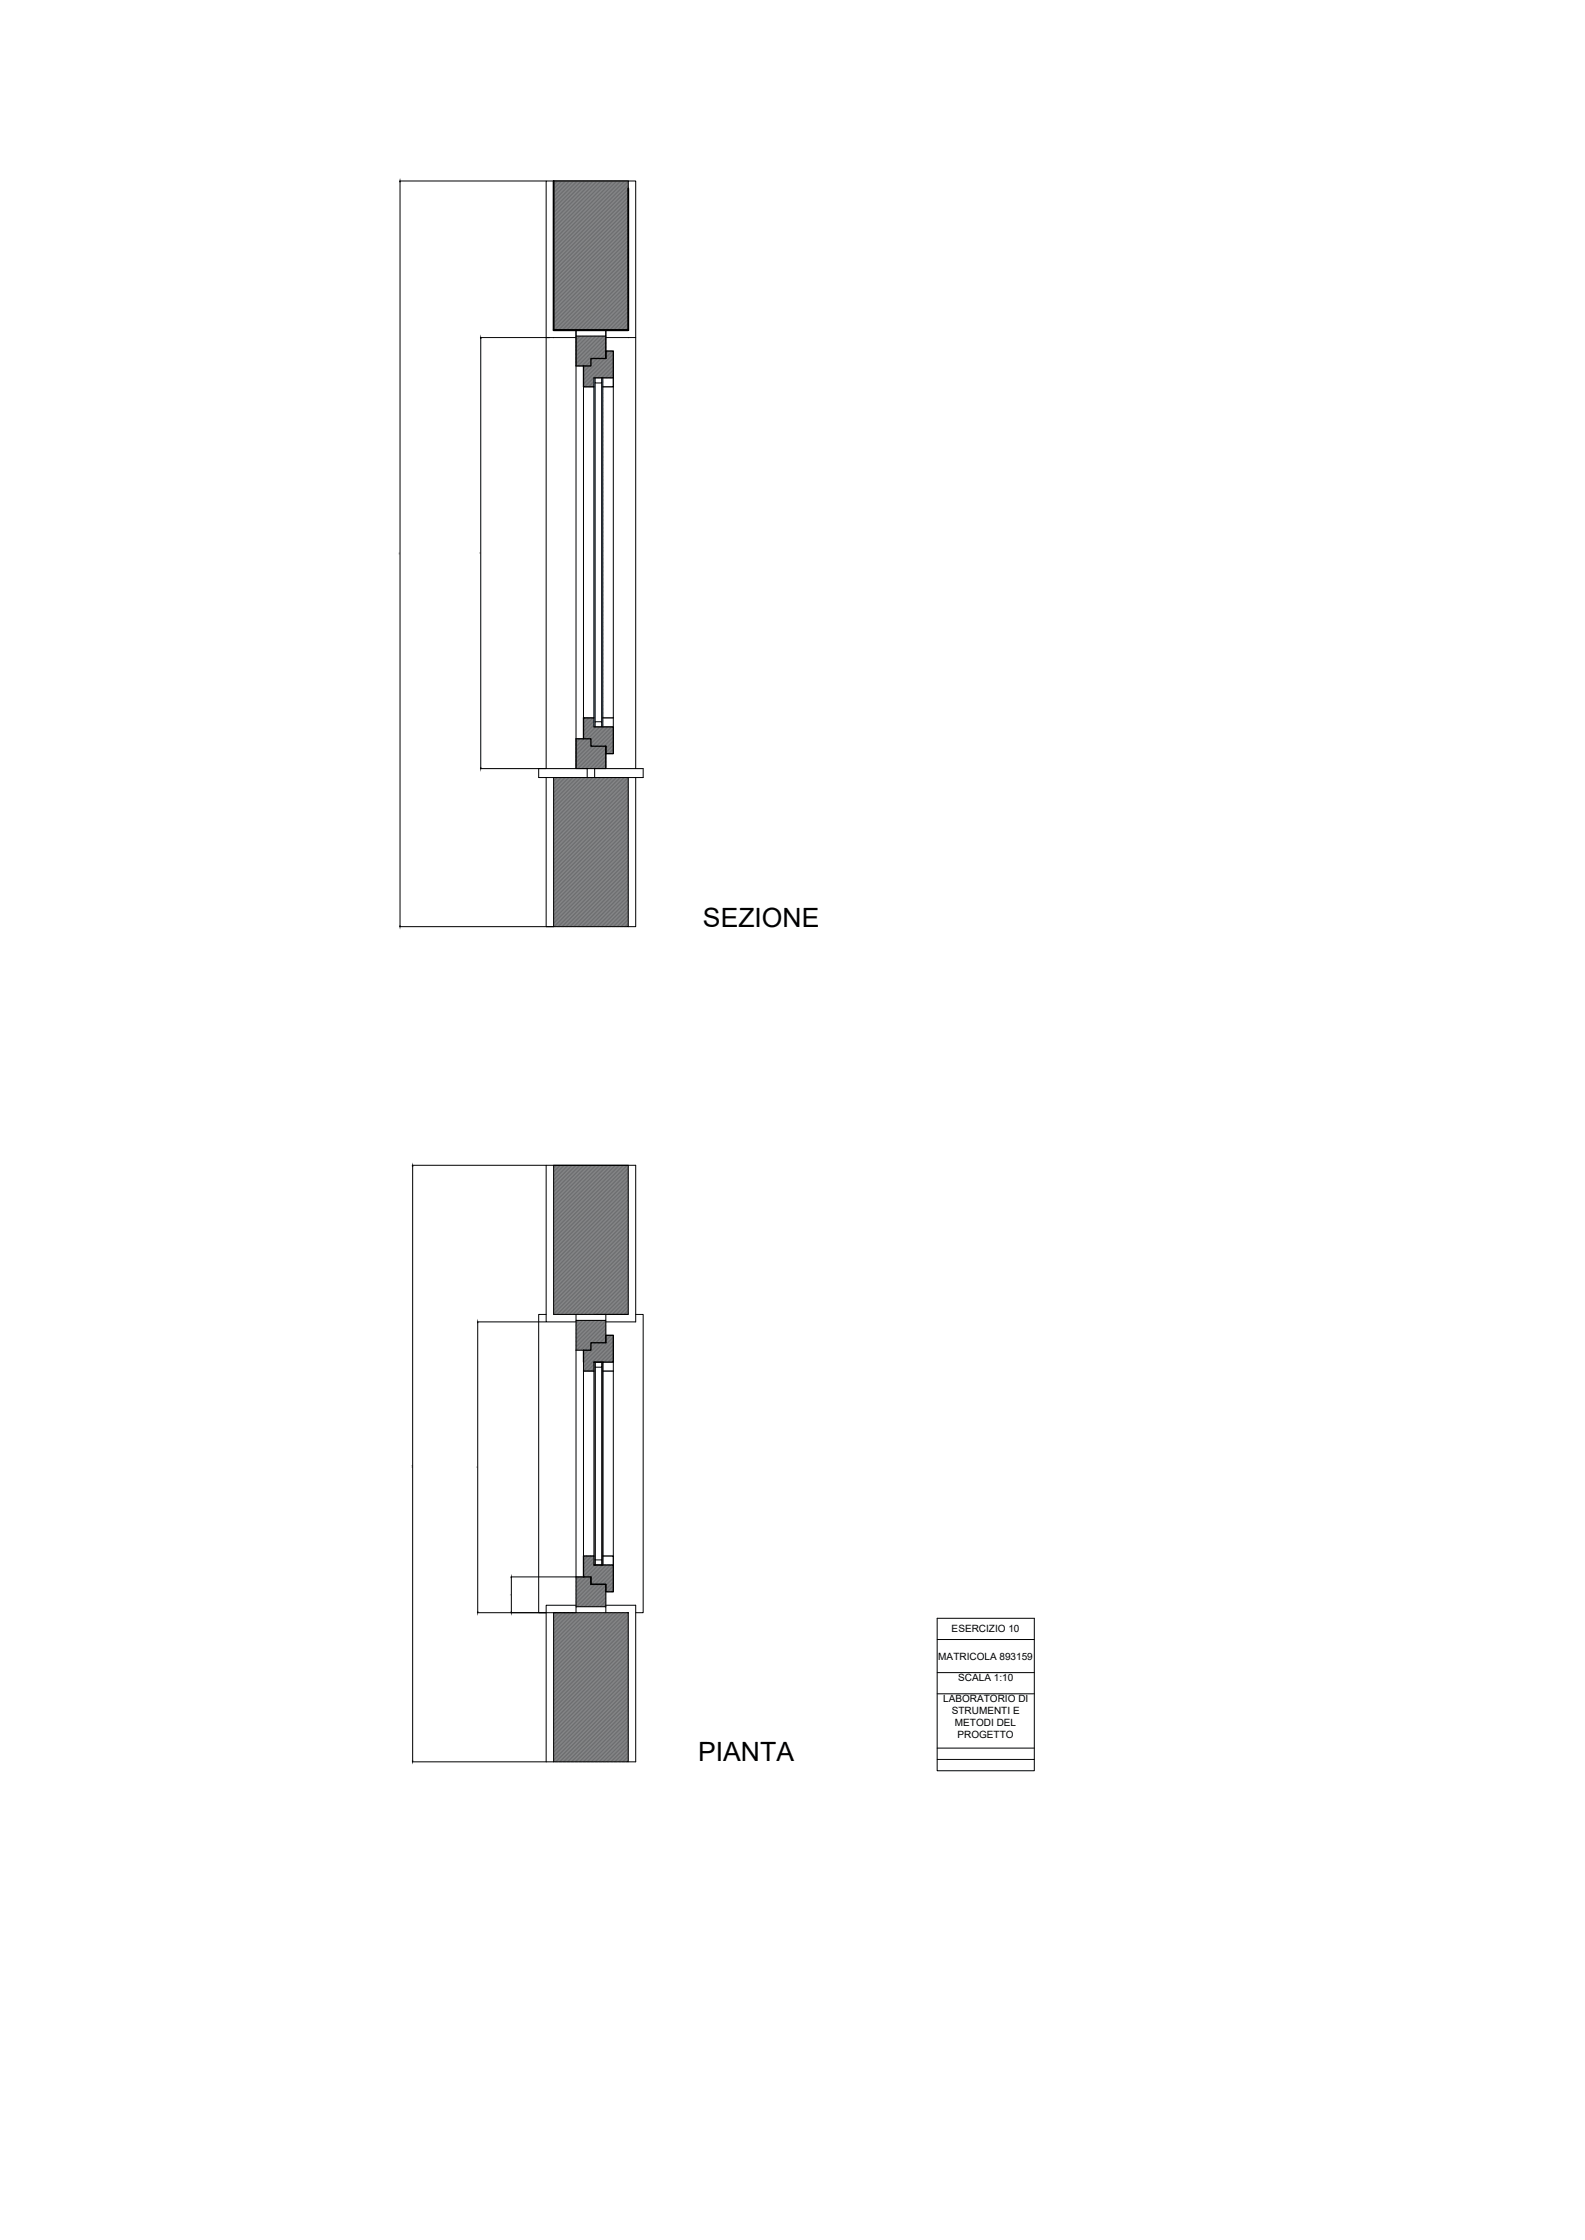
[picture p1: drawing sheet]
<svg xmlns="http://www.w3.org/2000/svg" width="420mm" height="594mm" viewBox="0 0 420 594" stroke-linecap="round" stroke-linejoin="round" font-family="sans-serif">
<defs><g id="words">
<g font-size="7">
<text x="186.3" y="245.7">SEZIONE</text>
<text x="185.1" y="467">PIANTA</text>
</g>
<g font-size="2.7">
<text x="252.3" y="433">ESERCIZIO 10</text>
<text x="248.7" y="440.2">MATRICOLA 893159</text>
<text x="254" y="445.8">SCALA 1:10</text>
<text x="250" y="451.4">LABORATORIO DI</text>
<text x="252.3" y="454.6">STRUMENTI E</text>
<text x="253.1" y="457.8">METODI DEL</text>
<text x="253.8" y="461">PROGETTO</text>
</g>
<g font-size=".3">
<text x="106" y="147.2" transform="rotate(-90 106 147.2)">2500</text>
<text x="127.4" y="147" transform="rotate(-90 127.4 147)">1445</text>
<text x="109.3" y="389.2" transform="rotate(-90 109.3 389.2)">2000</text>
<text x="126.6" y="389.4" transform="rotate(-90 126.6 389.4)">975</text>
<text x="135.5" y="423.2" transform="rotate(-90 135.5 423.2)">120</text>
</g>
</g></defs>
<!-- layer: 0 -->
<g fill="none" stroke="#000" stroke-width=".27">
<path d="M105.9 48h38.8M106 48.2v197.4M166.5 50v-2h2v155.8M166.5 48h-21.7v155.8M127.3 89.5h25.4M127.4 89.7v113.9M152.7 87.6v1.5h7.9v-1.5M152.7 87.6h7.9M152.7 87.6v116.2M160.6 89.5h7.9M160.6 87.6v7.5M154.7 102.6v87.8"/>
<path d="M157.4 100.2v92.6M157.8 100.2v1.4h1.7v-1.4M157.8 101.6v89.8M159.5 101.6v89.8M159.8 100.2v92.6M162.6 102.6v90.2M154.7 190.4h.1M157.8 192.8v-1.4h1.7v1.4M160.6 197.9v5.9M127.3 203.8h43.2v2.4h-12.9M142.8 203.8v2.4h12.9M144.8 206.2v39.6h2"/>
<path d="M146.8 206.2v39.6M155.7 203.8v2.4M157.6 203.8v2.4h-1.9M166.5 206.2v39.6h-19.7M168.5 206.2v39.6h-2M105.9 245.8h40.8M109.3 309.1h57.2v39.5h-19.7v-39.5h21.7v41.5h-7.9M109.4 309.3v157.8M144.8 309.1v41.5h7.9M126.5 350.6h18.2M126.6 350.8v76.7M144.8 348.6h-2v79.1h2"/>
<path d="M152.7 348.6v1.6h7.9v-1.6M152.7 350.2v75.9M152.7 358.1h2M157.6 348.6h8.9M160.6 350.2v5.9M168.5 348.6h2v79.1h-2M154.7 361.3v51.4M159.5 361.3v1.3h-1.7v-1.3v53.8M159.5 362.6v52.5M159.8 361.3v53.8h-2.4v-53.8h2.6M162.6 361.3v51.4M135.5 418.2h17.1"/>
<path d="M135.5 418.4v9.1M154.7 418.2h.1M157.8 413.7h1.7M126.5 427.7h26.1M146.8 427.7h19.7v39.6h-19.7zM152.7 427.7v-1.6h7.9v1.6M152.7 425.7h-7.9v41.6M160.6 420.2v5.9M160.6 425.7h7.9v41.6h-2M248.4 429.2h25.8v40.4h-25.8zM248.4 434.8h25.8M248.4 443.6h25.8"/>
<path d="M248.4 449.2h25.8M109.3 467.3h37.5M248.4 463.6h25.8M248.4 466.6h25.8"/>
</g>
<g fill="none" stroke="#636466" stroke-width=".27">
<path d="M146.9 48l-.1 .1M147.2 48l-.4 .5M147.6 48l-.8 .8M148 48l-1.2 1.2M148.3 48l-1.5 1.6M148.7 48l-1.9 1.9M149 48l-2.2 2.3M149.4 48l-2.6 2.6M149.7 48l-2.9 3M150.1 48l-3.3 3.3M150.4 48l-3.6 3.7M150.8 48l-4 4"/>
<path d="M151.1 48l-4.3 4.4M151.5 48l-4.7 4.8M151.9 48l-5.1 5.1M152.2 48l-5.4 5.5M152.6 48l-5.8 5.8M152.9 48l-6.1 6.2M153.3 48l-6.5 6.5M153.6 48l-6.8 6.9M154 48l-7.2 7.2M154.3 48l-7.5 7.6M154.7 48l-7.9 8M155.1 48l-8.3 8.3"/>
<path d="M155.4 48l-8.6 8.7M155.8 48l-9 9M156.1 48l-9.3 9.4M156.5 48l-9.7 9.7M156.8 48l-10 10.1M157.2 48l-10.4 10.4M157.5 48l-10.7 10.8M157.9 48l-11.1 11.1M158.3 48l-11.5 11.5M158.6 48l-11.8 11.9M159 48l-12.2 12.2M159.3 48l-12.5 12.6"/>
<path d="M159.7 48l-12.9 12.9M160 48l-13.2 13.3M160.4 48l-13.6 13.6M160.7 48l-13.9 14M161.1 48l-14.3 14.3M161.5 48l-14.7 14.7M161.8 48l-15 15.1M162.2 48l-15.4 15.4M162.5 48l-15.7 15.8M162.9 48l-16.1 16.1M163.2 48l-16.4 16.5M163.6 48l-16.8 16.8"/>
<path d="M163.9 48l-17.1 17.2M164.3 48l-17.5 17.5M164.7 48l-17.9 17.9M165 48l-18.2 18.2M165.4 48l-18.6 18.6M165.7 48l-18.9 19M166.1 48l-19.3 19.3M166.4 48l-19.6 19.7M166.5 48.3l-19.7 19.7M166.5 48.6l-19.7 19.8M166.5 49l-19.7 19.7M166.5 49.3l-19.7 19.8"/>
<path d="M166.5 49.7l-19.7 19.7M166.5 50l-19.7 19.8M166.5 50.4l-19.7 19.8M166.5 50.7l-19.7 19.8M166.5 51.1l-19.7 19.8M166.5 51.5l-19.7 19.7M166.5 51.8l-19.7 19.8M166.5 52.2l-19.7 19.7M166.5 52.5l-19.7 19.8M166.5 52.9l-19.7 19.8M166.5 53.2l-19.7 19.8M166.5 53.6l-19.7 19.8"/>
<path d="M166.5 53.9l-19.7 19.8M166.5 54.3l-19.7 19.8M166.5 54.6l-19.7 19.8M166.5 55l-19.7 19.8M166.5 55.4l-19.7 19.7M166.5 55.7l-19.7 19.8M166.5 56.1l-19.7 19.7M166.5 56.4l-19.7 19.8M166.5 56.8l-19.7 19.8M166.5 57.1l-19.7 19.8M166.5 57.5l-19.7 19.8M166.5 57.8l-19.7 19.8"/>
<path d="M166.5 58.2l-19.7 19.8M166.5 58.6l-19.7 19.7M166.5 58.9l-19.7 19.8M166.5 59.3l-19.7 19.7M166.5 59.6l-19.7 19.8M166.5 60l-19.7 19.8M166.5 60.3l-19.7 19.8M166.5 60.7l-19.7 19.8M166.5 61l-19.7 19.8M166.5 61.4l-19.7 19.8M166.5 61.8l-19.7 19.7M166.5 62.1l-19.7 19.8"/>
<path d="M166.5 62.5l-19.7 19.7M166.5 62.8l-19.7 19.8M166.5 63.2l-19.7 19.7M166.5 63.5l-19.7 19.8M166.5 63.9l-19.7 19.8M166.5 64.2l-19.7 19.8M166.5 64.6l-19.7 19.8M166.5 64.9l-19.7 19.8M166.5 65.3l-19.7 19.8M166.5 65.7l-19.7 19.7M166.5 66l-19.7 19.8M166.5 66.4l-19.7 19.7"/>
<path d="M166.5 66.7l-19.7 19.8M166.5 67.1l-19.7 19.8M166.5 67.4l-19.7 19.8M166.5 67.8l-19.7 19.8M166.5 68.1l-19.4 19.5M166.5 68.5l-19 19.1M166.5 68.9l-18.7 18.7M166.5 69.2l-18.3 18.4M166.5 69.6l-18 18M166.5 69.9l-17.6 17.7M166.5 70.3l-17.2 17.3M166.5 70.6l-16.9 17"/>
<path d="M166.5 71l-16.5 16.6M166.5 71.3l-16.2 16.3M166.5 71.7l-15.8 15.9M166.5 72l-15.5 15.6M166.5 72.4l-15.1 15.2M166.5 72.8l-14.8 14.8M166.5 73.1l-14.4 14.5M166.5 73.5l-14.1 14.1M166.5 73.8l-13.7 13.8M166.5 74.2l-13.3 13.4M166.5 74.5l-13 13.1M166.5 74.9l-12.6 12.7"/>
<path d="M166.5 75.2l-12.3 12.4M166.5 75.6l-11.9 12M166.5 76l-11.6 11.6M166.5 76.3l-11.2 11.3M166.5 76.7l-10.9 10.9M166.5 77l-10.5 10.6M166.5 77.4l-10.1 10.2M166.5 77.7l-9.8 9.9M166.5 78.1l-9.4 9.5M166.5 78.4l-9.1 9.2M166.5 78.8l-8.7 8.8M166.5 79.1l-8.4 8.5"/>
<path d="M166.5 79.5l-8 8.1M166.5 79.9l-7.7 7.7M153 89.1l-.3 .3M153.3 89.1l-.6 .7M153.7 89.1l-1 1.1M154.1 89.1l-1.4 1.4M154.4 89.1l-1.7 1.8M154.7 97.1h.1M154.8 89.1l-2.1 2.1M155.1 89.1l-2.4 2.5M155.5 89.1l-2.8 2.8M155.8 89.1l-3.1 3.2"/>
<path d="M156.2 89.1l-3.5 3.5M156.5 89.1l-3.8 3.9M156.9 89.1l-4.2 4.3M157.3 89.1l-4.6 4.6M157.6 89.1l-4.9 5M158 89.1l-5.3 5.3M158.3 89.1l-5.6 5.7M158.7 89.1l-6 6M159 89.1l-6.3 6.4M159.4 89.1l-6.7 6.7M159.7 89.1l-7 7.1M160.1 89.1l-7.4 7.4"/>
<path d="M160.5 89.1l-7.8 7.8M160.6 91.1l-5.9 6M160.6 91.5l-5.9 5.9M160.6 91.8l-5.9 6M160.6 92.2l-5.9 5.9M160.6 92.5l-5.9 6M160.6 92.9l-5.9 5.9M160.6 89.4l-7.7 7.7M160.6 89.7l-7.3 7.4M160.6 90.1l-7 7M160.6 90.4l-6.6 6.7M160.6 90.8l-6.3 6.3"/>
<path d="M160.8 93.1l-6.1 6.1M161.1 93.1l-6.4 6.4M161.5 93.1l-6.8 6.8M161.8 93.1l-7.1 7.2M162.2 93.1l-7.5 7.5M162.5 93.1l-7.8 7.9M162.6 93.4l-7.9 7.9M162.6 93.8l-7.9 7.9M162.6 94.1l-7.9 7.9M162.6 94.5l-7.9 7.9M162.6 94.8l-7.8 7.8M162.6 95.2l-5 5"/>
<path d="M162.6 95.5l-4.7 4.7M162.6 95.9l-4.3 4.3M162.6 96.3l-4 3.9M162.6 96.6l-3.6 3.6M162.6 97l-3.3 3.2M162.6 97.3l-2.9 2.9M162.6 97.7l-2.6 2.5M162.6 98l-2.2 2.2M162.6 98.4l-1.9 1.8M162.6 98.7l-1.5 1.5M162.6 99.1l-1.1 1.1M162.6 99.4l-.8 .8"/>
<path d="M162.6 99.8l-.4 .4M166.5 80.2l-7.3 7.4M166.5 80.6l-6.9 7M166.5 80.9l-6.6 6.7M166.5 81.3l-6.2 6.3M166.5 81.6l-5.9 6M166.5 82l-5.5 5.6M166.5 82.4l-5.2 5.2M166.5 82.7l-4.8 4.9M166.5 83.1l-4.5 4.5M166.5 83.4l-4.1 4.2M166.5 83.8l-3.8 3.8"/>
<path d="M166.5 84.1l-3.4 3.5M166.5 84.5l-3 3.1M166.5 84.8l-2.7 2.8M166.5 85.2l-2.3 2.4M166.5 85.6l-2 2M166.5 85.9l-1.6 1.7M166.5 86.3l-1.3 1.3M166.5 86.6l-.9 1M166.5 87l-.6 .6M166.5 87.3l-.2 .3M157.4 100.3l-2.2 2.3M157.4 100.7l-1.9 1.9"/>
<path d="M157.4 101l-1.5 1.6M157.4 101.4l-1.2 1.2M157.4 101.7l-.8 .9M157.4 102.1l-.5 .5M157.4 102.5l-.1 .1M162.6 100.2h-.1M152.8 195.9l-.1 .1M153.1 195.9l-.4 .5M153.5 195.9l-.8 .8M153.8 195.9l-1.1 1.2M154.2 195.9l-1.5 1.5M154.5 195.9l-1.8 1.9"/>
<path d="M154.7 190.4v.1M155.1 190.4l-.4 .4M155.5 190.4l-.8 .8M155.8 190.4l-1.1 1.1M156.2 190.4l-1.5 1.5M156.5 190.4l-1.8 1.9M156.9 190.4l-2.2 2.2M157.2 190.4l-2.5 2.6M157.4 190.5l-2.7 2.8M157.4 190.9l-2.7 2.8M157.4 191.3l-2.7 2.7M157.4 191.6l-2.7 2.8"/>
<path d="M157.4 192l-2.7 2.7M157.4 192.3l-2.7 2.8M157.4 192.7l-2.7 2.7M157.7 192.8l-3 3M158.1 192.8l-5.4 5.3M158.4 192.8l-5.7 5.7M158.8 192.8l-6.1 6M159.1 192.8l-6.4 6.4M159.5 192.8l-6.8 6.8M159.8 192.8l-7.1 7.1M160.2 192.8l-7.5 7.5M160.5 192.8l-7.8 7.8"/>
<path d="M160.9 192.8l-8.2 8.2M161.3 192.8l-8.6 8.5M161.6 192.8l-8.9 8.9M162 192.8l-9.3 9.2M162.3 192.8l-9.6 9.6M162.6 192.9l-9.9 9.9M162.6 193.2l-9.9 9.9M162.6 193.6l-9.9 9.9M162.6 193.9l-9.9 9.9M162.6 194.3l-9.6 9.5M162.6 194.6l-9.2 9.2M162.6 195l-8.9 8.8"/>
<path d="M162.6 195.3l-8.5 8.5M162.6 195.7l-8.2 8.1M162.6 196.1l-7.8 7.7M162.6 196.4l-7.5 7.4M162.6 196.8l-7.1 7M162.6 197.1l-6.7 6.7M162.6 197.5l-6.4 6.3M162.6 197.8l-6 6M162.6 198.2l-1.7 1.7M162.6 198.6l-1.4 1.3M162.6 198.9l-1 1M162.6 199.3l-.7 .6"/>
<path d="M162.6 199.6l-.3 .3M147.1 206.2l-.3 .4M147.5 206.2l-.7 .7M147.8 206.2l-1 1.1M148.2 206.2l-1.4 1.4M148.5 206.2l-1.7 1.8M148.9 206.2l-2.1 2.1M149.2 206.2l-2.4 2.5M149.6 206.2l-2.8 2.8M149.9 206.2l-3.1 3.2M150.3 206.2l-3.5 3.5M150.7 206.2l-3.9 3.9"/>
<path d="M151 206.2l-4.2 4.3M151.4 206.2l-4.6 4.6M151.7 206.2l-4.9 5M152.1 206.2l-5.3 5.3M152.4 206.2l-5.6 5.7M152.8 206.2l-6 6M153.1 206.2l-6.3 6.4M153.5 206.2l-6.7 6.7M153.8 206.2l-7 7.1M154.2 206.2l-7.4 7.5M154.6 206.2l-7.8 7.8M154.9 206.2l-8.1 8.2"/>
<path d="M155.3 206.2l-8.5 8.5M155.6 206.2l-8.8 8.9M156 206.2l-9.2 9.2M156.3 206.2l-9.5 9.6M156.7 206.2l-9.9 9.9M157 206.2l-10.2 10.3M157.4 206.2l-10.6 10.6M157.8 206.2l-11 11M158.1 206.2l-11.3 11.4M158.5 206.2l-11.7 11.7M158.8 206.2l-12 12.1M159.2 206.2l-12.4 12.4"/>
<path d="M159.5 206.2l-12.7 12.8M159.9 206.2l-13.1 13.1M160.2 206.2l-13.4 13.5M160.6 206.2l-13.8 13.8M160.6 200.2l-3.7 3.6M160.6 200.5l-3.3 3.3M160.6 200.9l-3 2.9M160.6 201.2l-2.6 2.6M160.6 201.6l-2.3 2.2M160.6 201.9l-1.9 1.9M160.6 202.3l-1.5 1.5M160.6 202.7l-1.2 1.1"/>
<path d="M160.6 203l-.8 .8M160.6 203.4l-.5 .4M160.6 203.7l-.1 .1M160.9 206.2l-14.1 14.2M161.3 206.2l-14.5 14.6M161.7 206.2l-14.9 14.9M162 206.2l-15.2 15.3M162.4 206.2l-15.6 15.6M162.7 206.2l-15.9 16M163.1 206.2l-16.3 16.3M163.4 206.2l-16.6 16.7M163.8 206.2l-17 17"/>
<path d="M164.1 206.2l-17.3 17.4M164.5 206.2l-17.7 17.8M164.9 206.2l-18.1 18.1M165.2 206.2l-18.4 18.5M165.6 206.2l-18.8 18.8M165.9 206.2l-19.1 19.2M166.3 206.2l-19.5 19.5M166.5 206.3l-19.7 19.8M166.5 206.7l-19.7 19.7M166.5 207l-19.7 19.8M166.5 207.4l-19.7 19.8M166.5 207.7l-19.7 19.8"/>
<path d="M166.5 208.1l-19.7 19.8M166.5 208.4l-19.7 19.8M166.5 208.8l-19.7 19.8M166.5 209.2l-19.7 19.7M166.5 209.5l-19.7 19.8M166.5 209.9l-19.7 19.7M166.5 210.2l-19.7 19.8M166.5 210.6l-19.7 19.8M166.5 210.9l-19.7 19.8M166.5 211.3l-19.7 19.8M166.5 211.6l-19.7 19.8M166.5 212l-19.7 19.8"/>
<path d="M166.5 212.4l-19.7 19.7M166.5 212.7l-19.7 19.8M166.5 213.1l-19.7 19.7M166.5 213.4l-19.7 19.8M166.5 213.8l-19.7 19.7M166.5 214.1l-19.7 19.8M166.5 214.5l-19.7 19.8M166.5 214.8l-19.7 19.8M166.5 215.2l-19.7 19.8M166.5 215.5l-19.7 19.8M166.5 215.9l-19.7 19.8M166.5 216.3l-19.7 19.7"/>
<path d="M166.5 216.6l-19.7 19.8M166.5 217l-19.7 19.7M166.5 217.3l-19.7 19.8M166.5 217.7l-19.7 19.8M166.5 218l-19.7 19.8M166.5 218.4l-19.7 19.8M166.5 218.7l-19.7 19.8M166.5 219.1l-19.7 19.8M166.5 219.5l-19.7 19.7M166.5 219.8l-19.7 19.8M166.5 220.2l-19.7 19.7M166.5 220.5l-19.7 19.8"/>
<path d="M166.5 220.9l-19.7 19.8M166.5 221.2l-19.7 19.8M166.5 221.6l-19.7 19.8M166.5 221.9l-19.7 19.8M166.5 222.3l-19.7 19.8M166.5 222.6l-19.7 19.8M166.5 223l-19.7 19.8M166.5 223.4l-19.7 19.7M166.5 223.7l-19.7 19.8M166.5 224.1l-19.7 19.7M166.5 224.4l-19.7 19.8M166.5 224.8l-19.7 19.8"/>
<path d="M166.5 225.1l-19.7 19.8M166.5 225.5l-19.7 19.8M166.5 225.8l-19.7 19.8M166.5 226.2l-19.5 19.6M166.5 226.6l-19.2 19.2M166.5 226.9l-18.8 18.9M166.5 227.3l-18.5 18.5M166.5 227.6l-18.1 18.2M166.5 228l-17.8 17.8M166.5 228.3l-17.4 17.5M166.5 228.7l-17 17.1M166.5 229l-16.7 16.8"/>
<path d="M166.5 229.4l-16.3 16.4M166.5 229.8l-16 16M166.5 230.1l-15.6 15.7M166.5 230.5l-15.3 15.3M166.5 230.8l-14.9 15M166.5 231.2l-14.6 14.6M166.5 231.5l-14.2 14.3M166.5 231.9l-13.8 13.9M166.5 232.2l-13.5 13.6M166.5 232.6l-13.1 13.2M166.5 232.9l-12.8 12.9M166.5 233.3l-12.4 12.5"/>
<path d="M166.5 233.7l-12.1 12.1M166.5 234l-11.7 11.8M166.5 234.4l-11.4 11.4M166.5 234.7l-11 11.1M166.5 235.1l-10.7 10.7M166.5 235.4l-10.3 10.4M166.5 235.8l-9.9 10M166.5 236.1l-9.6 9.7M166.5 236.5l-9.2 9.3M166.5 236.9l-8.9 8.9M166.5 237.2l-8.5 8.6M166.5 237.6l-8.2 8.2"/>
<path d="M166.5 237.9l-7.8 7.9M166.5 238.3l-7.5 7.5M166.5 238.6l-7.1 7.2M166.5 239l-6.7 6.8M166.5 239.3l-6.4 6.5M166.5 239.7l-6 6.1M166.5 240.1l-5.7 5.7M166.5 240.4l-5.3 5.4M166.5 240.8l-5 5M166.5 241.1l-4.6 4.7M166.5 241.5l-4.3 4.3M166.5 241.8l-3.9 4"/>
<path d="M166.5 242.2l-3.6 3.6M166.5 242.5l-3.2 3.3M166.5 242.9l-2.8 2.9M166.5 243.3l-2.5 2.5M166.5 243.6l-2.1 2.2M166.5 244l-1.8 1.8M166.5 244.3l-1.4 1.5M166.5 244.7l-1.1 1.1M166.5 245l-.7 .8M166.5 245.4l-.4 .4M166.5 245.7v.1M146.9 309.1l-.1 .1"/>
<path d="M147.3 309.1l-.5 .5M147.6 309.1l-.8 .8M148 309.1l-1.2 1.2M148.3 309.1l-1.5 1.5M148.7 309.1l-1.9 1.9M149 309.1l-2.2 2.2M149.4 309.1l-2.6 2.6M149.8 309.1l-3 2.9M150.1 309.1l-3.3 3.3M150.5 309.1l-3.7 3.7M150.8 309.1l-4 4M151.2 309.1l-4.4 4.4"/>
<path d="M151.5 309.1l-4.7 4.7M151.9 309.1l-5.1 5.1M152.2 309.1l-5.4 5.4M152.6 309.1l-5.8 5.8M152.9 309.1l-6.1 6.1M153.3 309.1l-6.5 6.5M153.7 309.1l-6.9 6.9M154 309.1l-7.2 7.2M154.4 309.1l-7.6 7.6M154.7 309.1l-7.9 7.9M155.1 309.1l-8.3 8.3M155.4 309.1l-8.6 8.6"/>
<path d="M155.8 309.1l-9 9M156.1 309.1l-9.3 9.3M156.5 309.1l-9.7 9.7M156.9 309.1l-10.1 10M157.2 309.1l-10.4 10.4M157.6 309.1l-10.8 10.8M157.9 309.1l-11.1 11.1M158.3 309.1l-11.5 11.5M158.6 309.1l-11.8 11.8M159 309.1l-12.2 12.2M159.3 309.1l-12.5 12.5M159.7 309.1l-12.9 12.9"/>
<path d="M160 309.1l-13.2 13.2M160.4 309.1l-13.6 13.6M160.8 309.1l-14 14M161.1 309.1l-14.3 14.3M161.5 309.1l-14.7 14.7M161.8 309.1l-15 15M162.2 309.1l-15.4 15.4M162.5 309.1l-15.7 15.7M162.9 309.1l-16.1 16.1M163.2 309.1l-16.4 16.4M163.6 309.1l-16.8 16.8M164 309.1l-17.2 17.1"/>
<path d="M164.3 309.1l-17.5 17.5M164.7 309.1l-17.9 17.9M165 309.1l-18.2 18.2M165.4 309.1l-18.6 18.6M165.7 309.1l-18.9 18.9M166.1 309.1l-19.3 19.3M166.4 309.1l-19.6 19.6M166.5 309.3l-19.7 19.8M166.5 309.7l-19.7 19.7M166.5 310l-19.7 19.8M166.5 310.4l-19.7 19.8M166.5 310.7l-19.7 19.8"/>
<path d="M166.5 311.1l-19.7 19.8M166.5 311.4l-19.7 19.8M166.5 311.8l-19.7 19.8M166.5 312.2l-19.7 19.7M166.5 312.5l-19.7 19.8M166.5 312.9l-19.7 19.7M166.5 313.2l-19.7 19.8M166.5 313.6l-19.7 19.8M166.5 313.9l-19.7 19.8M166.5 314.3l-19.7 19.8M166.5 314.6l-19.7 19.8M166.5 315l-19.7 19.8"/>
<path d="M166.5 315.4l-19.7 19.7M166.5 315.7l-19.7 19.8M166.5 316.1l-19.7 19.7M166.5 316.4l-19.7 19.8M166.5 316.8l-19.7 19.7M166.5 317.1l-19.7 19.8M166.5 317.5l-19.7 19.8M166.5 317.8l-19.7 19.8M166.5 318.2l-19.7 19.8M166.5 318.6l-19.7 19.7M166.5 318.9l-19.7 19.8M166.5 319.3l-19.7 19.7"/>
<path d="M166.5 319.6l-19.7 19.8M166.5 320l-19.7 19.7M166.5 320.3l-19.7 19.8M166.5 320.7l-19.7 19.8M166.5 321l-19.7 19.8M166.5 321.4l-19.7 19.8M166.5 321.8l-19.7 19.7M166.5 322.1l-19.7 19.8M166.5 322.5l-19.7 19.7M166.5 322.8l-19.7 19.8M166.5 323.2l-19.7 19.7M166.5 323.5l-19.7 19.8"/>
<path d="M166.5 323.9l-19.7 19.8M166.5 324.2l-19.7 19.8M166.5 324.6l-19.7 19.8M166.5 324.9l-19.7 19.8M166.5 325.3l-19.7 19.8M166.5 325.7l-19.7 19.7M166.5 326l-19.7 19.8M166.5 326.4l-19.7 19.7M166.5 326.7l-19.7 19.8M166.5 327.1l-19.7 19.8M166.5 327.4l-19.7 19.8M166.5 327.8l-19.7 19.8"/>
<path d="M166.5 328.1l-19.7 19.8M166.5 328.5l-19.7 19.8M166.5 328.9l-19.7 19.7M166.5 329.2l-19.4 19.4M166.5 329.6l-19 19M166.5 329.9l-18.7 18.7M166.5 330.3l-18.3 18.3M166.5 330.6l-17.9 18M166.5 331l-17.6 17.6M166.5 331.3l-17.2 17.3M166.5 331.7l-16.9 16.9M166.5 332l-16.5 16.6"/>
<path d="M166.5 332.4l-16.2 16.2M166.5 332.8l-15.8 15.8M166.5 333.1l-15.5 15.5M166.5 333.5l-15.1 15.1M166.5 333.8l-14.7 14.8M166.5 334.2l-14.4 14.4M166.5 334.5l-14 14.1M166.5 334.9l-13.7 13.7M166.5 335.2l-13.3 13.4M166.5 335.6l-13 13M166.5 336l-12.6 12.6M166.5 336.3l-12.3 12.3"/>
<path d="M166.5 336.7l-11.9 11.9M166.5 337l-11.6 11.6M166.5 337.4l-11.2 11.2M166.5 337.7l-10.8 10.9M166.5 338.1l-10.5 10.5M166.5 338.4l-10.1 10.2M166.5 338.8l-9.8 9.8M166.5 339.1l-9.4 9.5M166.5 339.5l-9.1 9.1M166.5 339.9l-8.7 8.7M153 350.2l-.3 .3M153.4 350.2l-.7 .7"/>
<path d="M153.7 350.2l-1 1M154.1 350.2l-1.4 1.4M154.4 350.2l-1.7 1.7M154.8 350.2l-2.1 2.1M155.1 350.2l-2.4 2.4M155.5 350.2l-2.8 2.8M155.9 350.2l-3.2 3.2M156.2 350.2l-3.5 3.5M156.6 350.2l-3.9 3.9M156.9 350.2l-4.2 4.2M157.3 350.2l-4.6 4.6M157.6 350.2l-4.9 4.9"/>
<path d="M158 350.2l-5.3 5.3M158.3 350.2l-5.6 5.6M158.7 350.2l-6 6M159.1 350.2l-6.4 6.3M159.4 350.2l-6.7 6.7M159.8 350.2l-7.1 7.1M160.1 350.2l-7.4 7.4M160.5 350.2l-7.8 7.8M160.6 352.2l-5.9 5.9M160.6 352.5l-5.9 6M160.6 352.9l-5.9 5.9M160.6 353.3l-5.9 5.9"/>
<path d="M160.6 353.6l-5.9 5.9M160.6 354l-5.9 5.9M160.6 350.4l-7.7 7.7M160.6 350.8l-7.3 7.3M160.6 351.1l-7 7M160.6 351.5l-6.6 6.6M160.6 351.8l-6.3 6.3M160.8 354.1l-6.1 6.2M161.1 354.1l-6.4 6.5M161.5 354.1l-6.8 6.9M161.8 354.1l-7.1 7.2M162.2 354.1l-7.5 7.6"/>
<path d="M162.6 354.1l-7.9 7.9M162.6 354.5l-7.9 7.9M162.6 354.8l-7.9 7.9M162.6 355.2l-7.9 7.9M162.6 355.5l-7.9 7.9M162.6 355.9l-7.8 7.7M162.6 356.3l-5 5M162.6 356.6l-4.7 4.7M162.6 357l-4.3 4.3M162.6 357.3l-4 4M162.6 357.7l-3.6 3.6M162.6 358l-3.3 3.3"/>
<path d="M162.6 358.4l-2.9 2.9M162.6 358.7l-2.5 2.6M162.6 359.1l-2.2 2.2M162.6 359.4l-1.8 1.9M162.6 359.8l-1.5 1.5M166.5 340.2l-8.4 8.4M166.5 340.6l-8 8M166.5 340.9l-7.6 7.7M166.5 341.3l-7.3 7.3M166.5 341.6l-6.9 7M166.5 342l-6.6 6.6M166.5 342.3l-6.2 6.3"/>
<path d="M166.5 342.7l-5.9 5.9M166.5 343.1l-5.5 5.5M166.5 343.4l-5.2 5.2M166.5 343.8l-4.8 4.8M166.5 344.1l-4.4 4.5M166.5 344.5l-4.1 4.1M166.5 344.8l-3.7 3.8M166.5 345.2l-3.4 3.4M166.5 345.5l-3 3.1M166.5 345.9l-2.7 2.7M166.5 346.3l-2.3 2.3M166.5 346.6l-2 2"/>
<path d="M166.5 347l-1.6 1.6M166.5 347.3l-1.2 1.3M166.5 347.7l-.9 .9M166.5 348l-.5 .6M166.5 348.4l-.2 .2M157.4 361.4l-2.2 2.2M157.4 361.7l-1.8 1.9M157.4 362.1l-1.5 1.5M157.4 362.5l-1.1 1.1M157.4 362.8l-.8 .8M157.4 363.2l-.4 .4M157.4 363.5l-.1 .1"/>
<path d="M162.6 360.2l-1.1 1.1M162.6 360.5l-.8 .8M162.6 360.9l-.4 .4M162.6 361.2l-.1 .1M152.8 418.2l-.1 .1M153.2 418.2l-.5 .5M153.5 418.2l-.8 .9M153.9 418.2l-1.2 1.2M154.2 418.2l-1.5 1.6M154.6 418.2l-1.9 1.9M154.8 412.7l-.1 .1M155.2 412.7l-.5 .5"/>
<path d="M155.5 412.7l-.8 .8M155.9 412.7l-1.2 1.2M156.2 412.7l-1.5 1.5M156.6 412.7l-1.9 1.9M156.9 412.7l-2.2 2.2M157.3 412.7l-2.6 2.6M157.4 412.9l-2.7 2.8M157.4 413.2l-2.7 2.8M157.4 413.6l-2.7 2.8M157.4 414l-2.7 2.7M157.4 414.3l-2.7 2.8M157.4 414.7l-2.7 2.7"/>
<path d="M157.4 415l-2.7 2.8M157.8 415.1l-3.1 3M158.1 415.1l-5.4 5.4M158.5 415.1l-5.8 5.7M158.8 415.1l-6.1 6.1M159.2 415.1l-6.5 6.4M159.5 415.1l-6.8 6.8M159.9 415.1l-7.2 7.2M160.2 415.1l-7.5 7.5M160.6 415.1l-7.9 7.9M161 415.1l-8.3 8.2M161.3 415.1l-8.6 8.6"/>
<path d="M161.7 415.1l-9 8.9M162 415.1l-9.3 9.3M162.4 415.1l-9.7 9.6M162.6 415.2l-9.9 9.9M162.6 415.6l-9.9 9.9M162.6 415.9l-9.9 9.9M162.6 416.3l-9.9 9.8M162.6 416.6l-9.5 9.5M162.6 417l-9.2 9.1M162.6 417.3l-8.8 8.8M162.6 417.7l-8.4 8.4M162.6 418l-8.1 8.1"/>
<path d="M162.6 418.4l-7.7 7.7M162.6 418.8l-7.4 7.3M162.6 419.1l-7 7M162.6 419.5l-6.7 6.6M162.6 419.8l-6.3 6.3M146.9 427.7l-.1 .1M147.2 427.7l-.4 .5M147.6 427.7l-.8 .8M148 427.7l-1.2 1.2M148.3 427.7l-1.5 1.6M148.7 427.7l-1.9 1.9M149 427.7l-2.2 2.3"/>
<path d="M149.4 427.7l-2.6 2.6M149.7 427.7l-2.9 3M150.1 427.7l-3.3 3.3M150.4 427.7l-3.6 3.7M150.8 427.7l-4 4M151.1 427.7l-4.3 4.4M151.5 427.7l-4.7 4.8M151.9 427.7l-5.1 5.1M152.2 427.7l-5.4 5.5M152.6 427.7l-5.8 5.8M152.9 427.7l-6.1 6.2M153.3 427.7l-6.5 6.5"/>
<path d="M153.6 427.7l-6.8 6.9M154 427.7l-7.2 7.2M154.3 427.7l-7.5 7.6M154.7 427.7l-7.9 7.9M155.1 427.7l-8.3 8.3M155.4 427.7l-8.6 8.7M155.8 427.7l-9 9M156.1 427.7l-9.3 9.4M156.5 427.7l-9.7 9.7M156.8 427.7l-10 10.1M157.2 427.7l-10.4 10.4M157.5 427.7l-10.7 10.8"/>
<path d="M157.9 427.7l-11.1 11.1M158.2 427.7l-11.4 11.5M158.6 427.7l-11.8 11.9M159 427.7l-12.2 12.2M159.3 427.7l-12.5 12.6M159.7 427.7l-12.9 12.9M160 427.7l-13.2 13.3M160.4 427.7l-13.6 13.6M160.6 422.5l-3.6 3.6M160.6 422.9l-3.3 3.2M160.6 423.2l-2.9 2.9M160.6 423.6l-2.5 2.5"/>
<path d="M160.6 423.9l-2.2 2.2M160.6 424.3l-1.8 1.8M160.6 424.6l-1.5 1.5M160.6 425l-1.1 1.1M160.6 425.4l-.8 .7M160.6 425.7l-.4 .4M160.6 426.1h-.1M160.7 427.7l-13.9 14M161.1 427.7l-14.3 14.3M161.4 427.7l-14.6 14.7M161.8 427.7l-15 15.1M162.2 427.7l-15.4 15.4"/>
<path d="M162.5 427.7l-15.7 15.8M162.6 420.2l-6 5.9M162.6 420.5l-1.7 1.7M162.6 420.9l-1.3 1.3M162.6 421.2l-.9 1M162.6 421.6l-.6 .6M162.6 422l-.2 .2M162.9 427.7l-16.1 16.1M163.2 427.7l-16.4 16.5M163.6 427.7l-16.8 16.8M163.9 427.7l-17.1 17.2M164.3 427.7l-17.5 17.5"/>
<path d="M164.6 427.7l-17.8 17.9M165 427.7l-18.2 18.2M165.4 427.7l-18.6 18.6M165.7 427.7l-18.9 19M166.1 427.7l-19.3 19.3M166.4 427.7l-19.6 19.7M166.5 427.9l-19.7 19.8M166.5 428.3l-19.7 19.8M166.5 428.7l-19.7 19.7M166.5 429l-19.7 19.8M166.5 429.4l-19.7 19.7M166.5 429.7l-19.7 19.8"/>
<path d="M166.5 430.1l-19.7 19.8M166.5 430.4l-19.7 19.8M166.5 430.8l-19.7 19.8M166.5 431.1l-19.7 19.8M166.5 431.5l-19.7 19.8M166.5 431.9l-19.7 19.7M166.5 432.2l-19.7 19.8M166.5 432.6l-19.7 19.7M166.5 432.9l-19.7 19.8M166.5 433.3l-19.7 19.7M166.5 433.6l-19.7 19.8M166.5 434l-19.7 19.8"/>
<path d="M166.5 434.3l-19.7 19.8M166.5 434.7l-19.7 19.8M166.5 435.1l-19.7 19.7M166.5 435.4l-19.7 19.8M166.5 435.8l-19.7 19.7M166.5 436.1l-19.7 19.8M166.5 436.5l-19.7 19.8M166.5 436.8l-19.7 19.8M166.5 437.2l-19.7 19.8M166.5 437.5l-19.7 19.8M166.5 437.9l-19.7 19.8M166.5 438.3l-19.7 19.7"/>
<path d="M166.5 438.6l-19.7 19.8M166.5 439l-19.7 19.7M166.5 439.3l-19.7 19.8M166.5 439.7l-19.7 19.8M166.5 440l-19.7 19.8M166.5 440.4l-19.7 19.8M166.5 440.7l-19.7 19.8M166.5 441.1l-19.7 19.8M166.5 441.4l-19.7 19.8M166.5 441.8l-19.7 19.8M166.5 442.2l-19.7 19.7M166.5 442.5l-19.7 19.8"/>
<path d="M166.5 442.9l-19.7 19.7M166.5 443.2l-19.7 19.8M166.5 443.6l-19.7 19.8M166.5 443.9l-19.7 19.8M166.5 444.3l-19.7 19.8M166.5 444.6l-19.7 19.8M166.5 445l-19.7 19.8M166.5 445.4l-19.7 19.7M166.5 445.7l-19.7 19.8M166.5 446.1l-19.7 19.7M166.5 446.4l-19.7 19.8M166.5 446.8l-19.7 19.8"/>
<path d="M166.5 447.1l-19.7 19.8M166.5 447.5l-19.7 19.8M166.5 447.8l-19.4 19.5M166.5 448.2l-19 19.1M166.5 448.5l-18.7 18.8M166.5 448.9l-18.3 18.4M166.5 449.3l-18 18M166.5 449.6l-17.6 17.7M166.5 450l-17.3 17.3M166.5 450.3l-16.9 17M166.5 450.7l-16.5 16.6M166.5 451l-16.2 16.3"/>
<path d="M166.5 451.4l-15.8 15.9M166.5 451.7l-15.5 15.6M166.5 452.1l-15.1 15.2M166.5 452.5l-14.8 14.8M166.5 452.8l-14.4 14.5M166.5 453.2l-14.1 14.1M166.5 453.5l-13.7 13.8M166.5 453.9l-13.4 13.4M166.5 454.2l-13 13.1M166.5 454.6l-12.6 12.7M166.5 454.9l-12.3 12.4M166.5 455.3l-11.9 12"/>
<path d="M166.5 455.7l-11.6 11.6M166.5 456l-11.2 11.3M166.5 456.4l-10.9 10.9M166.5 456.7l-10.5 10.6M166.5 457.1l-10.2 10.2M166.5 457.4l-9.8 9.9M166.5 457.8l-9.4 9.5M166.5 458.1l-9.1 9.2M166.5 458.5l-8.7 8.8M166.5 458.8l-8.4 8.5M166.5 459.2l-8 8.1M166.5 459.6l-7.7 7.7"/>
<path d="M166.5 459.9l-7.3 7.4M166.5 460.3l-7 7M166.5 460.6l-6.6 6.7M166.5 461l-6.2 6.3M166.5 461.3l-5.9 6M166.5 461.7l-5.5 5.6M166.5 462l-5.2 5.3M166.5 462.4l-4.8 4.9M166.5 462.8l-4.5 4.5M166.5 463.1l-4.1 4.2M166.5 463.5l-3.8 3.8M166.5 463.8l-3.4 3.5"/>
<path d="M166.5 464.2l-3 3.1M166.5 464.5l-2.7 2.8M166.5 464.9l-2.3 2.4M166.5 465.2l-2 2.1M166.5 465.6l-1.6 1.7M166.5 465.9l-1.3 1.4M166.5 466.3l-.9 1M166.5 466.7l-.6 .6M166.5 467l-.2 .3"/>
</g>
<path d="M146.8 48v39.6h19.7v-37.6M146.8 87.6h19.7" fill="none" stroke="#000" stroke-width=".5"/>
<g fill="none" stroke="#000" stroke-width=".35">
<path d="M152.7 97.1h3.9v-2h4v-2h2v7.1M154.7 97.1v5.5h2.7M157.4 100.2h5.2M162.6 100.2v2.4h-2.8M157.4 192.8h5.2v7.1h-2v-2h-4v-2h-3.9M157.4 190.4h-2.7v5.5M159.8 190.4h2.8M154.7 361.3v-3.2h1.9v-2h4v-2h2v7.2h-5.2M154.7 363.6h2.7M159.8 363.6h2.8M152.7 418.2h3.9v2h4M157.4 415.1h5.2v7.1h-2v-2h-4v-2"/>
<path d="M157.4 412.7h-2.7v5.5M159.8 412.7h2.8v2.4"/>
</g>
<g fill="none" stroke="#7aafdf" stroke-width=".27">
<path d="M157.6 100.2l-.2 .1M157.8 100.4l-.4 .3M157.8 100.7l-.4 .3M157.8 101.1l-.4 .3M157.8 101.4l-.4 .3M157.8 101.8l-.4 .3M157.8 102.1l-.4 .4M157.8 102.5l-.4 .3M157.8 102.9l-.4 .3M157.8 103.2l-.4 .3M157.8 103.6l-.4 .3M157.8 103.9l-.4 .3"/>
<path d="M157.8 104.3l-.4 .3M157.8 104.6l-.4 .3M157.8 105l-.4 .3M157.8 105.3l-.4 .4M157.8 105.7l-.4 .3M157.8 106.1l-.4 .3M157.8 106.4l-.4 .3M157.8 106.8l-.4 .3M157.8 107.1l-.4 .3M157.8 107.5l-.4 .3M157.8 107.8l-.4 .3M157.8 108.2l-.4 .3"/>
<path d="M157.8 108.5l-.4 .4M157.8 108.9l-.4 .3M157.8 109.2l-.4 .4M157.8 109.6l-.4 .3M157.8 110l-.4 .3M157.8 110.3l-.4 .3M157.8 110.7l-.4 .3M157.8 111l-.4 .3M157.8 111.4l-.4 .3M157.8 111.7l-.4 .4M157.8 112.1l-.4 .3M157.8 112.4l-.4 .4"/>
<path d="M157.8 112.8l-.4 .3M157.8 113.2l-.4 .3M157.8 113.5l-.4 .3M157.8 113.9l-.4 .3M157.8 114.2l-.4 .3M157.8 114.6l-.4 .3M157.8 114.9l-.4 .3M157.8 115.3l-.4 .3M157.8 115.6l-.4 .4M157.8 116l-.4 .3M157.8 116.3l-.4 .4M157.8 116.7l-.4 .3"/>
<path d="M157.8 117.1l-.4 .3M157.8 117.4l-.4 .3M157.8 117.8l-.4 .3M157.8 118.1l-.4 .3M157.8 118.5l-.4 .3M157.8 118.8l-.4 .4M157.8 119.2l-.4 .3M157.8 119.5l-.4 .4M157.8 119.9l-.4 .3M159.7 100.2l-.2 .2M159.8 100.4l-.3 .4M159.8 100.8l-.3 .3"/>
<path d="M159.8 101.2l-.3 .3M159.8 101.5l-.3 .3M159.8 101.9l-.3 .3M159.8 102.2l-.3 .3M159.8 102.6l-.3 .3M159.8 102.9l-.3 .3M159.8 103.3l-.3 .3M159.8 103.6l-.3 .4M159.8 104l-.3 .3M159.8 104.3l-.3 .4M159.8 104.7l-.3 .3M159.8 105.1l-.3 .3"/>
<path d="M159.8 105.4l-.3 .3M159.8 105.8l-.3 .3M159.8 106.1l-.3 .3M159.8 106.5l-.3 .3M159.8 106.8l-.3 .4M159.8 107.2l-.3 .3M159.8 107.5l-.3 .4M159.8 107.9l-.3 .3M159.8 108.3l-.3 .3M159.8 108.6l-.3 .3M159.8 109l-.3 .3M159.8 109.3l-.3 .3"/>
<path d="M159.8 109.7l-.3 .3M159.8 110l-.3 .3M159.8 110.4l-.3 .3M159.8 110.7l-.3 .4M159.8 111.1l-.3 .3M159.8 111.4l-.3 .4M159.8 111.8l-.3 .3M159.8 112.2l-.3 .3M159.8 112.5l-.3 .3M159.8 112.9l-.3 .3M159.8 113.2l-.3 .3M159.8 113.6l-.3 .3"/>
<path d="M159.8 113.9l-.3 .4M159.8 114.3l-.3 .3M159.8 114.6l-.3 .4M159.8 115l-.3 .3M159.8 115.4l-.3 .3M159.8 115.7l-.3 .3M159.8 116.1l-.3 .3M159.8 116.4l-.3 .3M159.8 116.8l-.3 .3M159.8 117.1l-.3 .4M159.8 117.5l-.3 .3M159.8 117.8l-.3 .4"/>
<path d="M159.8 118.2l-.3 .3M159.8 118.6l-.3 .3M159.8 118.9l-.3 .3M159.8 119.3l-.3 .3M159.8 119.6l-.3 .3M159.8 120l-.3 .3M157.8 120.3l-.4 .3M157.8 120.6l-.4 .3M157.8 121l-.4 .3M157.8 121.3l-.4 .3M157.8 121.7l-.4 .3M157.8 122l-.4 .4"/>
<path d="M157.8 122.4l-.4 .3M157.8 122.7l-.4 .4M157.8 123.1l-.4 .3M157.8 123.5l-.4 .3M157.8 123.8l-.4 .3M157.8 124.2l-.4 .3M157.8 124.5l-.4 .3M157.8 124.9l-.4 .3M157.8 125.2l-.4 .3M157.8 125.6l-.4 .3M157.8 125.9l-.4 .4M157.8 126.3l-.4 .3"/>
<path d="M157.8 126.6l-.4 .4M157.8 127l-.4 .3M157.8 127.4l-.4 .3M157.8 127.7l-.4 .3M157.8 128.1l-.4 .3M157.8 128.4l-.4 .3M157.8 128.8l-.4 .3M157.8 129.1l-.4 .4M157.8 129.5l-.4 .3M157.8 129.8l-.4 .4M157.8 130.2l-.4 .3M157.8 130.6l-.4 .3"/>
<path d="M157.8 130.9l-.4 .3M157.8 131.3l-.4 .3M157.8 131.6l-.4 .3M157.8 132l-.4 .3M157.8 132.3l-.4 .3M157.8 132.7l-.4 .3M157.8 133l-.4 .4M157.8 133.4l-.4 .3M157.8 133.7l-.4 .4M157.8 134.1l-.4 .3M157.8 134.5l-.4 .3M157.8 134.8l-.4 .3"/>
<path d="M157.8 135.2l-.4 .3M157.8 135.5l-.4 .3M157.8 135.9l-.4 .3M157.8 136.2l-.4 .4M157.8 136.6l-.4 .3M157.8 137l-.4 .3M157.8 137.3l-.4 .3M157.8 137.7l-.4 .3M157.8 138l-.4 .3M157.8 138.4l-.4 .3M157.8 138.7l-.4 .3M157.8 139.1l-.4 .3"/>
<path d="M157.8 139.4l-.4 .3M157.8 139.8l-.4 .3M159.8 120.3l-.3 .3M159.8 120.7l-.3 .3M159.8 121l-.3 .4M159.8 121.4l-.3 .3M159.8 121.7l-.3 .4M159.8 122.1l-.3 .3M159.8 122.5l-.3 .3M159.8 122.8l-.3 .3M159.8 123.2l-.3 .3M159.8 123.5l-.3 .3"/>
<path d="M159.8 123.9l-.3 .3M159.8 124.2l-.3 .4M159.8 124.6l-.3 .3M159.8 124.9l-.3 .4M159.8 125.3l-.3 .3M159.8 125.7l-.3 .3M159.8 126l-.3 .3M159.8 126.4l-.3 .3M159.8 126.7l-.3 .3M159.8 127.1l-.3 .3M159.8 127.4l-.3 .3M159.8 127.8l-.3 .3"/>
<path d="M159.8 128.2l-.3 .3M159.8 128.5l-.3 .3M159.8 128.9l-.3 .3M159.8 129.2l-.3 .3M159.8 129.6l-.3 .3M159.8 129.9l-.3 .3M159.8 130.3l-.3 .3M159.8 130.6l-.3 .3M159.8 131l-.3 .3M159.8 131.3l-.3 .4M159.8 131.7l-.3 .3M159.8 132.1l-.3 .3"/>
<path d="M159.8 132.4l-.3 .3M159.8 132.8l-.3 .3M159.8 133.1l-.3 .3M159.8 133.5l-.3 .3M159.8 133.8l-.3 .3M159.8 134.2l-.3 .3M159.8 134.5l-.3 .4M159.8 134.9l-.3 .3M159.8 135.3l-.3 .3M159.8 135.6l-.3 .3M159.8 136l-.3 .3M159.8 136.3l-.3 .3"/>
<path d="M159.8 136.7l-.3 .3M159.8 137l-.3 .3M159.8 137.4l-.3 .3M159.8 137.7l-.3 .4M159.8 138.1l-.3 .3M159.8 138.4l-.3 .4M159.8 138.8l-.3 .3M159.8 139.2l-.3 .3M159.8 139.5l-.3 .3M159.8 139.9l-.3 .3M157.8 140.2l-.4 .3M157.8 140.5l-.4 .3"/>
<path d="M157.8 140.9l-.4 .3M157.8 141.2l-.4 .3M157.8 141.6l-.4 .3M157.8 141.9l-.4 .3M157.8 142.3l-.4 .3M157.8 142.6l-.4 .3M157.8 143l-.4 .3M157.8 143.3l-.4 .4M157.8 143.7l-.4 .3M157.8 144.1l-.4 .3M157.8 144.4l-.4 .3M157.8 144.8l-.4 .3"/>
<path d="M157.8 145.1l-.4 .3M157.8 145.5l-.4 .3M157.8 145.8l-.4 .3M157.8 146.2l-.4 .3M157.8 146.5l-.4 .4M157.8 146.9l-.4 .3M157.8 147.3l-.4 .3M157.8 147.6l-.4 .3M157.8 148l-.4 .3M157.8 148.3l-.4 .3M157.8 148.7l-.4 .3M157.8 149l-.4 .3"/>
<path d="M157.8 149.4l-.4 .3M157.8 149.7l-.4 .4M157.8 150.1l-.4 .3M157.8 150.4l-.4 .4M157.8 150.8l-.4 .3M157.8 151.2l-.4 .3M157.8 151.5l-.4 .3M157.8 151.9l-.4 .3M157.8 152.2l-.4 .3M157.8 152.6l-.4 .3M157.8 152.9l-.4 .4M157.8 153.3l-.4 .3"/>
<path d="M157.8 153.6l-.4 .4M157.8 154l-.4 .3M157.8 154.4l-.4 .3M157.8 154.7l-.4 .3M157.8 155.1l-.4 .3M157.8 155.4l-.4 .3M157.8 155.8l-.4 .3M157.8 156.1l-.4 .3M157.8 156.5l-.4 .3M157.8 156.8l-.4 .4M157.8 157.2l-.4 .3M157.8 157.6l-.4 .3"/>
<path d="M157.8 157.9l-.4 .3M157.8 158.3l-.4 .3M157.8 158.6l-.4 .3M157.8 159l-.4 .3M157.8 159.3l-.4 .3M157.8 159.7l-.4 .3M159.8 140.2l-.3 .3M159.8 140.6l-.3 .3M159.8 140.9l-.3 .4M159.8 141.3l-.3 .3M159.8 141.6l-.3 .4M159.8 142l-.3 .3"/>
<path d="M159.8 142.4l-.3 .3M159.8 142.7l-.3 .3M159.8 143.1l-.3 .3M159.8 143.4l-.3 .3M159.8 143.8l-.3 .3M159.8 144.1l-.3 .3M159.8 144.5l-.3 .3M159.8 144.8l-.3 .4M159.8 145.2l-.3 .3M159.8 145.5l-.3 .4M159.8 145.9l-.3 .3M159.8 146.3l-.3 .3"/>
<path d="M159.8 146.6l-.3 .3M159.8 147l-.3 .3M159.8 147.3l-.3 .3M159.8 147.7l-.3 .3M159.8 148l-.3 .4M159.8 148.4l-.3 .3M159.8 148.7l-.3 .4M159.8 149.1l-.3 .3M159.8 149.5l-.3 .3M159.8 149.8l-.3 .3M159.8 150.2l-.3 .3M159.8 150.5l-.3 .3"/>
<path d="M159.8 150.9l-.3 .3M159.8 151.2l-.3 .3M159.8 151.6l-.3 .3M159.8 151.9l-.3 .4M159.8 152.3l-.3 .3M159.8 152.7l-.3 .3M159.8 153l-.3 .3M159.8 153.4l-.3 .3M159.8 153.7l-.3 .3M159.8 154.1l-.3 .3M159.8 154.4l-.3 .3M159.8 154.8l-.3 .3"/>
<path d="M159.8 155.1l-.3 .4M159.8 155.5l-.3 .3M159.8 155.8l-.3 .4M159.8 156.2l-.3 .3M159.8 156.6l-.3 .3M159.8 156.9l-.3 .3M159.8 157.3l-.3 .3M159.8 157.6l-.3 .3M159.8 158l-.3 .3M159.8 158.3l-.3 .4M159.8 158.7l-.3 .3M159.8 159l-.3 .4"/>
<path d="M159.8 159.4l-.3 .3M159.8 159.8l-.3 .3M157.8 160l-.4 .4M157.8 160.4l-.4 .3M157.8 160.7l-.4 .4M157.8 161.1l-.4 .3M157.8 161.5l-.4 .3M157.8 161.8l-.4 .3M157.8 162.2l-.4 .3M157.8 162.5l-.4 .3M157.8 162.9l-.4 .3M157.8 163.2l-.4 .4"/>
<path d="M157.8 163.6l-.4 .3M157.8 163.9l-.4 .4M157.8 164.3l-.4 .3M157.8 164.7l-.4 .3M157.8 165l-.4 .3M157.8 165.4l-.4 .3M157.8 165.7l-.4 .3M157.8 166.1l-.4 .3M157.8 166.4l-.4 .3M157.8 166.8l-.4 .3M157.8 167.1l-.4 .4M157.8 167.5l-.4 .3"/>
<path d="M157.8 167.8l-.4 .4M157.8 168.2l-.4 .3M157.8 168.6l-.4 .3M157.8 168.9l-.4 .3M157.8 169.3l-.4 .3M157.8 169.6l-.4 .3M157.8 170l-.4 .3M157.8 170.3l-.4 .4M157.8 170.7l-.4 .3M157.8 171l-.4 .4M157.8 171.4l-.4 .3M157.8 171.8l-.4 .3"/>
<path d="M157.8 172.1l-.4 .3M157.8 172.5l-.4 .3M157.8 172.8l-.4 .3M157.8 173.2l-.4 .3M157.8 173.5l-.4 .3M157.8 173.9l-.4 .3M157.8 174.2l-.4 .4M157.8 174.6l-.4 .3M157.8 175l-.4 .3M157.8 175.3l-.4 .3M157.8 175.7l-.4 .3M157.8 176l-.4 .3"/>
<path d="M157.8 176.4l-.4 .3M157.8 176.7l-.4 .3M157.8 177.1l-.4 .3M157.8 177.4l-.4 .4M157.8 177.8l-.4 .3M157.8 178.2l-.4 .3M157.8 178.5l-.4 .3M157.8 178.9l-.4 .3M157.8 179.2l-.4 .3M157.8 179.6l-.4 .3M157.8 179.9l-.4 .3M159.8 160.1l-.3 .3"/>
<path d="M159.8 160.5l-.3 .3M159.8 160.8l-.3 .3M159.8 161.2l-.3 .3M159.8 161.5l-.3 .3M159.8 161.9l-.3 .3M159.8 162.2l-.3 .4M159.8 162.6l-.3 .3M159.8 163l-.3 .3M159.8 163.3l-.3 .3M159.8 163.7l-.3 .3M159.8 164l-.3 .3M159.8 164.4l-.3 .3"/>
<path d="M159.8 164.7l-.3 .3M159.8 165.1l-.3 .3M159.8 165.4l-.3 .4M159.8 165.8l-.3 .3M159.8 166.2l-.3 .3M159.8 166.5l-.3 .3M159.8 166.9l-.3 .3M159.8 167.2l-.3 .3M159.8 167.6l-.3 .3M159.8 167.9l-.3 .3M159.8 168.3l-.3 .3M159.8 168.6l-.3 .3"/>
<path d="M159.8 169l-.3 .3M159.8 169.4l-.3 .3M159.8 169.7l-.3 .3M159.8 170.1l-.3 .3M159.8 170.4l-.3 .3M159.8 170.8l-.3 .3M159.8 171.1l-.3 .3M159.8 171.5l-.3 .3M159.8 171.8l-.3 .3M159.8 172.2l-.3 .3M159.8 172.5l-.3 .4M159.8 172.9l-.3 .3"/>
<path d="M159.8 173.3l-.3 .3M159.8 173.6l-.3 .3M159.8 174l-.3 .3M159.8 174.3l-.3 .3M159.8 174.7l-.3 .3M159.8 175l-.3 .4M159.8 175.4l-.3 .3M159.8 175.7l-.3 .4M159.8 176.1l-.3 .3M159.8 176.5l-.3 .3M159.8 176.8l-.3 .3M159.8 177.2l-.3 .3"/>
<path d="M159.8 177.5l-.3 .3M159.8 177.9l-.3 .3M159.8 178.2l-.3 .3M159.8 178.6l-.3 .3M159.8 178.9l-.3 .4M159.8 179.3l-.3 .3M159.8 179.6l-.3 .4M159.8 180l-.3 .3M157.8 180.3l-.4 .3M157.8 180.6l-.4 .4M157.8 181l-.4 .3M157.8 181.4l-.4 .3"/>
<path d="M157.8 181.7l-.4 .3M157.8 182.1l-.4 .3M157.8 182.4l-.4 .3M157.8 182.8l-.4 .3M157.8 183.1l-.4 .3M157.8 183.5l-.4 .3M157.8 183.8l-.4 .4M157.8 184.2l-.4 .3M157.8 184.5l-.4 .4M157.8 184.9l-.4 .3M157.8 185.3l-.4 .3M157.8 185.6l-.4 .3"/>
<path d="M157.8 186l-.4 .3M157.8 186.3l-.4 .3M157.8 186.7l-.4 .3M157.8 187l-.4 .4M157.8 187.4l-.4 .3M157.8 187.7l-.4 .4M157.8 188.1l-.4 .3M157.8 188.5l-.4 .3M157.8 188.8l-.4 .3M157.8 189.2l-.4 .3M157.8 189.5l-.4 .3M157.8 189.9l-.4 .3"/>
<path d="M157.8 190.2l-.4 .3M157.8 190.6l-.4 .3M157.8 190.9l-.4 .4M157.8 191.3l-.4 .3M157.8 191.7l-.4 .3M157.8 192l-.4 .3M157.8 192.4l-.4 .3M157.8 192.7l-.1 .1M159.8 180.4l-.3 .3M159.8 180.7l-.3 .3M159.8 181.1l-.3 .3M159.8 181.4l-.3 .3"/>
<path d="M159.8 181.8l-.3 .3M159.8 182.1l-.3 .4M159.8 182.5l-.3 .3M159.8 182.8l-.3 .4M159.8 183.2l-.3 .3M159.8 183.6l-.3 .3M159.8 183.9l-.3 .3M159.8 184.3l-.3 .3M159.8 184.6l-.3 .3M159.8 185l-.3 .3M159.8 185.3l-.3 .3M159.8 185.7l-.3 .3"/>
<path d="M159.8 186l-.3 .4M159.8 186.4l-.3 .3M159.8 186.7l-.3 .4M159.8 187.1l-.3 .3M159.8 187.5l-.3 .3M159.8 187.8l-.3 .3M159.8 188.2l-.3 .3M159.8 188.5l-.3 .3M159.8 188.9l-.3 .3M159.8 189.2l-.3 .4M159.8 189.6l-.3 .3M159.8 189.9l-.3 .4"/>
<path d="M159.8 190.3l-.3 .3M159.8 190.7l-.3 .3M159.8 191l-.3 .3M159.8 191.4l-.3 .3M159.8 191.7l-.3 .3M159.8 192.1l-.3 .3M159.8 192.4l-.3 .4"/>
</g>
<path d="M106 48v.2zM127.4 89.5l.1 .2zM127.4 203.6v.2zM106 245.6v.2zM109.4 309.1l-.1 .2zM126.6 350.6l.1 .2zM135.5 418.2l.1 .2zM126.6 427.5v.2zM135.5 427.5v.2zM109.3 467.1l.1 .2z" fill="#000" stroke="#000" stroke-width=".27"/>
<use href="#words"/>
</svg>
